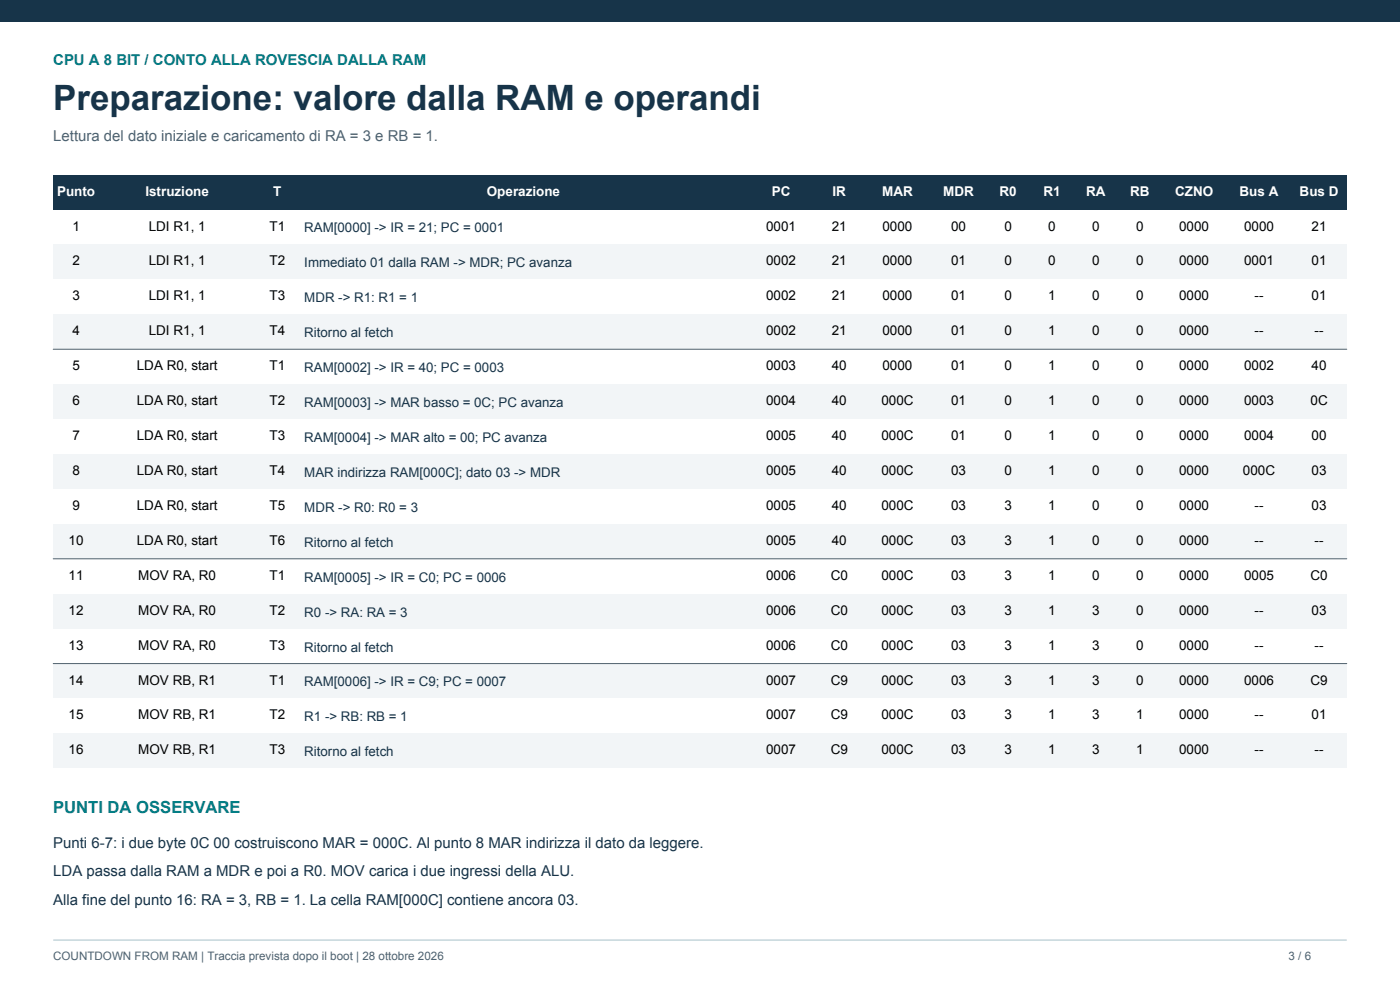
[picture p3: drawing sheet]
<svg xmlns="http://www.w3.org/2000/svg" width="297mm" height="210mm" viewBox="0 0 297 210" stroke-linecap="round" stroke-linejoin="round" font-family="sans-serif">
<defs><g id="words">
<text font-size="7.4" fill="#173449" x="11.3" y="23.3">Preparazione: valore dalla RAM e operandi</text>
<text font-size="3.5" fill="#007c83" x="11.3" y="172.5">PUNTI DA OSSERVARE</text>
<text font-size="3.2" fill="#007c83" x="11.3" y="13.8">CPU A 8 BIT / CONTO ALLA ROVESCIA DALLA RAM</text>
<text font-size="3.2" fill="#50616d" x="11.3" y="30">Lettura del dato iniziale e caricamento di RA = 3 e RB = 1.</text>
<g font-size="3.2" fill="#173449">
<text x="11.3" y="179.9">Punti 6-7: i due byte 0C 00 costruiscono MAR = 000C. Al punto 8 MAR indirizza il dato da leggere.</text>
<text x="11.3" y="185.9">LDA passa dalla RAM a MDR e poi a R0. MOV carica i due ingressi della ALU.</text>
<text x="11.3" y="191.9">Alla fine del punto 16: RA = 3, RB = 1. La cella RAM[000C] contiene ancora 03.</text>
</g>
<g font-size="2.9" fill="#fff">
<text x="12.1" y="41.5">Punto</text>
<text x="30.9" y="41.5">Istruzione</text>
<text x="58" y="41.5">T</text>
<text x="103.3" y="41.5">Operazione</text>
<text x="163.7" y="41.5">PC</text>
<text x="176.6" y="41.5">IR</text>
<text x="187.1" y="41.5">MAR</text>
<text x="200.1" y="41.5">MDR</text>
<text x="212" y="41.5">R0</text>
<text x="221.4" y="41.5">R1</text>
<text x="230.4" y="41.5">RA</text>
<text x="239.7" y="41.5">RB</text>
<text x="249.3" y="41.5">CZNO</text>
<text x="263" y="41.5">Bus A</text>
<text x="275.7" y="41.5">Bus D</text>
</g>
<g font-size="2.9">
<text x="15.4" y="48.9">1</text>
<text x="31.6" y="48.9">LDI R1, 1</text>
<text x="57.2" y="48.9">T1</text>
<text x="162.5" y="48.9">0001</text>
<text x="176.5" y="48.9">21</text>
<text x="187.2" y="48.9">0000</text>
<text x="201.8" y="48.9">00</text>
<text x="213.1" y="48.9">0</text>
<text x="222.4" y="48.9">0</text>
<text x="231.7" y="48.9">0</text>
<text x="241" y="48.9">0</text>
<text x="250.2" y="48.9">0000</text>
<text x="263.9" y="48.9">0000</text>
<text x="278.3" y="48.9">21</text>
<text x="15.4" y="56.3">2</text>
<text x="31.6" y="56.3">LDI R1, 1</text>
<text x="57.2" y="56.3">T2</text>
<text x="162.5" y="56.3">0002</text>
<text x="176.5" y="56.3">21</text>
<text x="187.2" y="56.3">0000</text>
<text x="201.8" y="56.3">01</text>
<text x="213.1" y="56.3">0</text>
<text x="222.4" y="56.3">0</text>
<text x="231.7" y="56.3">0</text>
<text x="241" y="56.3">0</text>
<text x="250.2" y="56.3">0000</text>
<text x="263.9" y="56.3">0001</text>
<text x="278.3" y="56.3">01</text>
<text x="15.4" y="63.7">3</text>
<text x="31.6" y="63.7">LDI R1, 1</text>
<text x="57.2" y="63.7">T3</text>
<text x="162.5" y="63.7">0002</text>
<text x="176.5" y="63.7">21</text>
<text x="187.2" y="63.7">0000</text>
<text x="201.8" y="63.7">01</text>
<text x="213.1" y="63.7">0</text>
<text x="222.4" y="63.7">1</text>
<text x="231.7" y="63.7">0</text>
<text x="241" y="63.7">0</text>
<text x="250.2" y="63.7">0000</text>
<text x="266.1" y="63.7">--</text>
<text x="278.3" y="63.7">01</text>
<text x="15.4" y="71.1">4</text>
<text x="31.6" y="71.1">LDI R1, 1</text>
<text x="57.2" y="71.1">T4</text>
<text x="162.5" y="71.1">0002</text>
<text x="176.5" y="71.1">21</text>
<text x="187.2" y="71.1">0000</text>
<text x="201.8" y="71.1">01</text>
<text x="213.1" y="71.1">0</text>
<text x="222.4" y="71.1">1</text>
<text x="231.7" y="71.1">0</text>
<text x="241" y="71.1">0</text>
<text x="250.2" y="71.1">0000</text>
<text x="266.1" y="71.1">--</text>
<text x="278.9" y="71.1">--</text>
<text x="15.4" y="78.5">5</text>
<text x="29" y="78.5">LDA R0, start</text>
<text x="57.2" y="78.5">T1</text>
<text x="162.5" y="78.5">0003</text>
<text x="176.5" y="78.5">40</text>
<text x="187.2" y="78.5">0000</text>
<text x="201.8" y="78.5">01</text>
<text x="213.1" y="78.5">0</text>
<text x="222.4" y="78.5">1</text>
<text x="231.7" y="78.5">0</text>
<text x="241" y="78.5">0</text>
<text x="250.2" y="78.5">0000</text>
<text x="263.9" y="78.5">0002</text>
<text x="278.3" y="78.5">40</text>
<text x="15.4" y="85.9">6</text>
<text x="29" y="85.9">LDA R0, start</text>
<text x="57.2" y="85.9">T2</text>
<text x="162.5" y="85.9">0004</text>
<text x="176.5" y="85.9">40</text>
<text x="187" y="85.9">000C</text>
<text x="201.8" y="85.9">01</text>
<text x="213.1" y="85.9">0</text>
<text x="222.4" y="85.9">1</text>
<text x="231.7" y="85.9">0</text>
<text x="241" y="85.9">0</text>
<text x="250.2" y="85.9">0000</text>
<text x="263.9" y="85.9">0003</text>
<text x="278" y="85.9">0C</text>
<text x="15.4" y="93.3">7</text>
<text x="29" y="93.3">LDA R0, start</text>
<text x="57.2" y="93.3">T3</text>
<text x="162.5" y="93.3">0005</text>
<text x="176.5" y="93.3">40</text>
<text x="187" y="93.3">000C</text>
<text x="201.8" y="93.3">01</text>
<text x="213.1" y="93.3">0</text>
<text x="222.4" y="93.3">1</text>
<text x="231.7" y="93.3">0</text>
<text x="241" y="93.3">0</text>
<text x="250.2" y="93.3">0000</text>
<text x="263.9" y="93.3">0004</text>
<text x="278.3" y="93.3">00</text>
<text x="15.4" y="100.8">8</text>
<text x="29" y="100.8">LDA R0, start</text>
<text x="57.2" y="100.8">T4</text>
<text x="162.5" y="100.8">0005</text>
<text x="176.5" y="100.8">40</text>
<text x="187" y="100.8">000C</text>
<text x="201.8" y="100.8">03</text>
<text x="213.1" y="100.8">0</text>
<text x="222.4" y="100.8">1</text>
<text x="231.7" y="100.8">0</text>
<text x="241" y="100.8">0</text>
<text x="250.2" y="100.8">0000</text>
<text x="263.7" y="100.8">000C</text>
<text x="278.3" y="100.8">03</text>
<text x="15.4" y="108.2">9</text>
<text x="29" y="108.2">LDA R0, start</text>
<text x="57.2" y="108.2">T5</text>
<text x="162.5" y="108.2">0005</text>
<text x="176.5" y="108.2">40</text>
<text x="187" y="108.2">000C</text>
<text x="201.8" y="108.2">03</text>
<text x="213.1" y="108.2">3</text>
<text x="222.4" y="108.2">1</text>
<text x="231.7" y="108.2">0</text>
<text x="241" y="108.2">0</text>
<text x="250.2" y="108.2">0000</text>
<text x="266.1" y="108.2">--</text>
<text x="278.3" y="108.2">03</text>
<text x="14.6" y="115.6">10</text>
<text x="29" y="115.6">LDA R0, start</text>
<text x="57.2" y="115.6">T6</text>
<text x="162.5" y="115.6">0005</text>
<text x="176.5" y="115.6">40</text>
<text x="187" y="115.6">000C</text>
<text x="201.8" y="115.6">03</text>
<text x="213.1" y="115.6">3</text>
<text x="222.4" y="115.6">1</text>
<text x="231.7" y="115.6">0</text>
<text x="241" y="115.6">0</text>
<text x="250.2" y="115.6">0000</text>
<text x="266.1" y="115.6">--</text>
<text x="278.9" y="115.6">--</text>
<text x="14.6" y="123">11</text>
<text x="29.3" y="123">MOV RA, R0</text>
<text x="57.2" y="123">T1</text>
<text x="162.5" y="123">0006</text>
<text x="176.2" y="123">C0</text>
<text x="187" y="123">000C</text>
<text x="201.8" y="123">03</text>
<text x="213.1" y="123">3</text>
<text x="222.4" y="123">1</text>
<text x="231.7" y="123">0</text>
<text x="241" y="123">0</text>
<text x="250.2" y="123">0000</text>
<text x="263.9" y="123">0005</text>
<text x="278" y="123">C0</text>
<text x="14.6" y="130.4">12</text>
<text x="29.3" y="130.4">MOV RA, R0</text>
<text x="57.2" y="130.4">T2</text>
<text x="162.5" y="130.4">0006</text>
<text x="176.2" y="130.4">C0</text>
<text x="187" y="130.4">000C</text>
<text x="201.8" y="130.4">03</text>
<text x="213.1" y="130.4">3</text>
<text x="222.4" y="130.4">1</text>
<text x="231.7" y="130.4">3</text>
<text x="241" y="130.4">0</text>
<text x="250.2" y="130.4">0000</text>
<text x="266.1" y="130.4">--</text>
<text x="278.3" y="130.4">03</text>
<text x="14.6" y="137.8">13</text>
<text x="29.3" y="137.8">MOV RA, R0</text>
<text x="57.2" y="137.8">T3</text>
<text x="162.5" y="137.8">0006</text>
<text x="176.2" y="137.8">C0</text>
<text x="187" y="137.8">000C</text>
<text x="201.8" y="137.8">03</text>
<text x="213.1" y="137.8">3</text>
<text x="222.4" y="137.8">1</text>
<text x="231.7" y="137.8">3</text>
<text x="241" y="137.8">0</text>
<text x="250.2" y="137.8">0000</text>
<text x="266.1" y="137.8">--</text>
<text x="278.9" y="137.8">--</text>
<text x="14.6" y="145.2">14</text>
<text x="29.3" y="145.2">MOV RB, R1</text>
<text x="57.2" y="145.2">T1</text>
<text x="162.5" y="145.2">0007</text>
<text x="176.2" y="145.2">C9</text>
<text x="187" y="145.2">000C</text>
<text x="201.8" y="145.2">03</text>
<text x="213.1" y="145.2">3</text>
<text x="222.4" y="145.2">1</text>
<text x="231.7" y="145.2">3</text>
<text x="241" y="145.2">0</text>
<text x="250.2" y="145.2">0000</text>
<text x="263.9" y="145.2">0006</text>
<text x="278" y="145.2">C9</text>
<text x="14.6" y="152.6">15</text>
<text x="29.3" y="152.6">MOV RB, R1</text>
<text x="57.2" y="152.6">T2</text>
<text x="162.5" y="152.6">0007</text>
<text x="176.2" y="152.6">C9</text>
<text x="187" y="152.6">000C</text>
<text x="201.8" y="152.6">03</text>
<text x="213.1" y="152.6">3</text>
<text x="222.4" y="152.6">1</text>
<text x="231.7" y="152.6">3</text>
<text x="241" y="152.6">1</text>
<text x="250.2" y="152.6">0000</text>
<text x="266.1" y="152.6">--</text>
<text x="278.3" y="152.6">01</text>
<text x="14.6" y="160">16</text>
<text x="29.3" y="160">MOV RB, R1</text>
<text x="57.2" y="160">T3</text>
<text x="162.5" y="160">0007</text>
<text x="176.2" y="160">C9</text>
<text x="187" y="160">000C</text>
<text x="201.8" y="160">03</text>
<text x="213.1" y="160">3</text>
<text x="222.4" y="160">1</text>
<text x="231.7" y="160">3</text>
<text x="241" y="160">1</text>
<text x="250.2" y="160">0000</text>
<text x="266.1" y="160">--</text>
<text x="278.9" y="160">--</text>
</g>
<g font-size="2.8" fill="#173449">
<text x="64.6" y="49.3">RAM[0000] -&gt; IR = 21; PC = 0001</text>
<text x="64.6" y="56.7">Immediato 01 dalla RAM -&gt; MDR; PC avanza</text>
<text x="64.6" y="64.1">MDR -&gt; R1: R1 = 1</text>
<text x="64.6" y="71.5">Ritorno al fetch</text>
<text x="64.6" y="78.9">RAM[0002] -&gt; IR = 40; PC = 0003</text>
<text x="64.6" y="86.3">RAM[0003] -&gt; MAR basso = 0C; PC avanza</text>
<text x="64.6" y="93.8">RAM[0004] -&gt; MAR alto = 00; PC avanza</text>
<text x="64.6" y="101.2">MAR indirizza RAM[000C]; dato 03 -&gt; MDR</text>
<text x="64.6" y="108.6">MDR -&gt; R0: R0 = 3</text>
<text x="64.6" y="116">Ritorno al fetch</text>
<text x="64.6" y="123.4">RAM[0005] -&gt; IR = C0; PC = 0006</text>
<text x="64.6" y="130.8">R0 -&gt; RA: RA = 3</text>
<text x="64.6" y="138.2">Ritorno al fetch</text>
<text x="64.6" y="145.6">RAM[0006] -&gt; IR = C9; PC = 0007</text>
<text x="64.6" y="153">R1 -&gt; RB: RB = 1</text>
<text x="64.6" y="160.4">Ritorno al fetch</text>
</g>
<g font-size="2.5" fill="#50616d">
<text x="11.3" y="203.6">COUNTDOWN FROM RAM | Traccia prevista dopo il boot | 28 ottobre 2026</text>
<text x="273.4" y="203.6">3 / 6</text>
</g>
</g></defs>
<path d="M0 0h297v4.6h-297z" fill-rule="evenodd" fill="#173449"/>
<path d="M11.3 199.4h274.4" fill="none" stroke="#cbd9df" stroke-width=".35"/>
<path d="M11.3 37h274.4v7.4h-274.4z" fill-rule="evenodd" fill="#173449"/>
<path d="M11.3 44.4h274.4v7.5h-274.4z" fill-rule="evenodd" fill="#fff"/>
<path d="M11.3 51.9h274.4v7.4h-274.4z" fill-rule="evenodd" fill="#f2f5f7"/>
<path d="M11.3 59.3h274.4v7.4h-274.4z" fill-rule="evenodd" fill="#fff"/>
<path d="M11.3 66.7h274.4v7.4h-274.4z" fill-rule="evenodd" fill="#f2f5f7"/>
<path d="M11.3 74.1h274.4v7.4h-274.4z" fill-rule="evenodd" fill="#fff"/>
<path d="M11.3 81.5h274.4v7.4h-274.4z" fill-rule="evenodd" fill="#f2f5f7"/>
<path d="M11.3 88.9h274.4v7.4h-274.4z" fill-rule="evenodd" fill="#fff"/>
<path d="M11.3 96.3h274.4v7.4h-274.4z" fill-rule="evenodd" fill="#f2f5f7"/>
<path d="M11.3 103.7h274.4v7.4h-274.4z" fill-rule="evenodd" fill="#fff"/>
<path d="M11.3 111.1h274.4v7.4h-274.4z" fill-rule="evenodd" fill="#f2f5f7"/>
<path d="M11.3 118.5h274.4v7.4h-274.4z" fill-rule="evenodd" fill="#fff"/>
<path d="M11.3 125.9h274.4v7.4h-274.4z" fill-rule="evenodd" fill="#f2f5f7"/>
<path d="M11.3 133.3h274.4v7.5h-274.4z" fill-rule="evenodd" fill="#fff"/>
<path d="M11.3 140.8h274.4v7.4h-274.4z" fill-rule="evenodd" fill="#f2f5f7"/>
<path d="M11.3 148.2h274.4v7.4h-274.4z" fill-rule="evenodd" fill="#fff"/>
<path d="M11.3 155.6h274.4v7.4h-274.4z" fill-rule="evenodd" fill="#f2f5f7"/>
<path d="M11.3 74.1h274.4M11.3 118.5h274.4M11.3 140.8h274.4" fill="none" stroke="#50616d" stroke-width=".21"/>
<use href="#words"/>
</svg>
